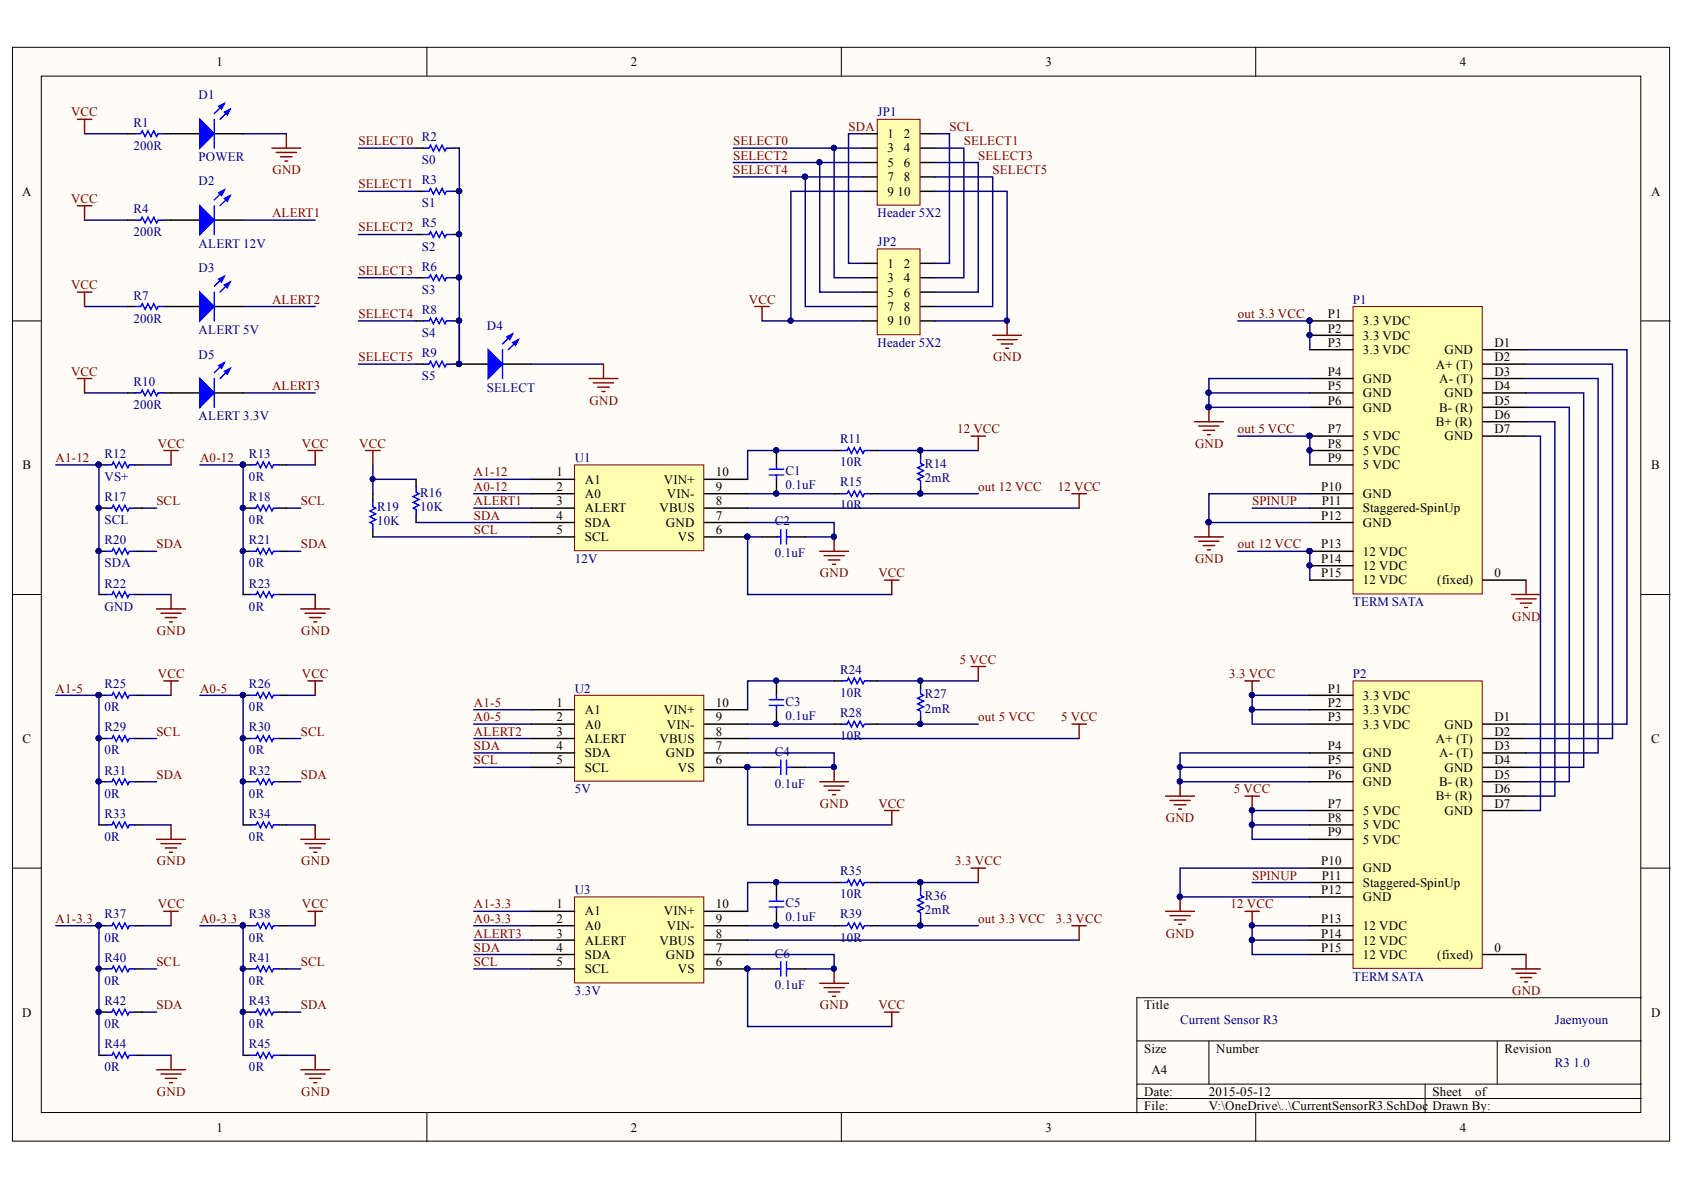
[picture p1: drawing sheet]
<svg xmlns="http://www.w3.org/2000/svg" width="297mm" height="210mm" viewBox="0 0 297 210" stroke-linecap="round" stroke-linejoin="round" font-family="sans-serif">
<defs><g id="words">
<g font-size="2.3">
<text x="38.2" y="11.7">1</text>
<text x="111.3" y="11.7">2</text>
<text x="184.4" y="11.7">3</text>
<text x="257.5" y="11.7">4</text>
<text x="156.5" y="24.3">1</text>
<text x="156.5" y="26.9">3</text>
<text x="156.5" y="29.4">5</text>
<text x="159.4" y="24.3">2</text>
<text x="159.4" y="26.9">4</text>
<text x="159.4" y="29.4">6</text>
<text x="3.9" y="34.5">A</text>
<text x="156.5" y="32">7</text>
<text x="156.5" y="34.5">9</text>
<text x="158.3" y="34.5">10</text>
<text x="159.4" y="32">8</text>
<text x="291.3" y="34.5">A</text>
<text x="156.5" y="47.3">1</text>
<text x="159.4" y="47.3">2</text>
<text x="156.5" y="49.8">3</text>
<text x="156.5" y="52.3">5</text>
<text x="159.4" y="49.8">4</text>
<text x="159.4" y="52.3">6</text>
<text x="156.5" y="54.9">7</text>
<text x="156.5" y="57.4">9</text>
<text x="158.3" y="57.4">10</text>
<text x="159.4" y="54.9">8</text>
<text x="234.2" y="56.1">P1</text>
<text x="234.2" y="58.7">P2</text>
<text x="240.4" y="57.4">3.3 VDC</text>
<text x="240.4" y="59.9">3.3 VDC</text>
<text x="234.2" y="61.2">P3</text>
<text x="240.4" y="62.5">3.3 VDC</text>
<text x="253.3" y="65">A+ (T)</text>
<text x="254.8" y="62.5">GND</text>
<text x="263.6" y="61.2">D1</text>
<text x="263.6" y="63.7">D2</text>
<text x="234.2" y="66.3">P4</text>
<text x="234.2" y="68.8">P5</text>
<text x="234.2" y="71.4">P6</text>
<text x="240.4" y="67.5">GND</text>
<text x="240.4" y="70.1">GND</text>
<text x="253.9" y="67.5">A- (T)</text>
<text x="254.8" y="70.1">GND</text>
<text x="263.6" y="66.3">D3</text>
<text x="263.6" y="68.8">D4</text>
<text x="263.6" y="71.4">D5</text>
<text x="234.2" y="76.4">P7</text>
<text x="240.4" y="72.6">GND</text>
<text x="240.4" y="77.7">5 VDC</text>
<text x="253.3" y="75.2">B+ (R)</text>
<text x="253.9" y="72.6">B- (R)</text>
<text x="254.8" y="77.7">GND</text>
<text x="263.6" y="73.9">D6</text>
<text x="263.6" y="76.4">D7</text>
<text x="4" y="82.8">B</text>
<text x="234.2" y="79">P8</text>
<text x="234.2" y="81.5">P9</text>
<text x="240.4" y="80.2">5 VDC</text>
<text x="240.4" y="82.8">5 VDC</text>
<text x="291.3" y="82.8">B</text>
<text x="98.2" y="84">1</text>
<text x="98.2" y="86.6">2</text>
<text x="98.2" y="89.1">3</text>
<text x="103.2" y="85.3">A1</text>
<text x="103.2" y="87.8">A0</text>
<text x="117.1" y="85.3">VIN+</text>
<text x="117.6" y="87.8">VIN-</text>
<text x="126.3" y="89.1">8</text>
<text x="126.3" y="86.6">9</text>
<text x="126.3" y="84">10</text>
<text x="233" y="86.6">P10</text>
<text x="233.1" y="89.1">P11</text>
<text x="240.4" y="87.8">GND</text>
<text x="98.2" y="91.6">4</text>
<text x="98.2" y="94.2">5</text>
<text x="103.2" y="90.4">ALERT</text>
<text x="103.2" y="92.9">SDA</text>
<text x="103.2" y="95.4">SCL</text>
<text x="116.4" y="90.4">VBUS</text>
<text x="117.5" y="92.9">GND</text>
<text x="119.6" y="95.4">VS</text>
<text x="126.3" y="94.2">6</text>
<text x="126.3" y="91.6">7</text>
<text x="233" y="91.6">P12</text>
<text x="240.4" y="90.4">Staggered-SpinUp</text>
<text x="240.4" y="92.9">GND</text>
<text x="233" y="96.7">P13</text>
<text x="233" y="99.3">P14</text>
<text x="233" y="101.8">P15</text>
<text x="240.4" y="98">12 VDC</text>
<text x="240.4" y="100.5">12 VDC</text>
<text x="263.6" y="101.8">0</text>
<text x="240.4" y="103.1">12 VDC</text>
<text x="253.5" y="103.1">(fixed)</text>
<text x="98.2" y="124.7">1</text>
<text x="103.2" y="126">A1</text>
<text x="117.1" y="126">VIN+</text>
<text x="126.3" y="124.7">10</text>
<text x="234.2" y="122.2">P1</text>
<text x="234.2" y="124.7">P2</text>
<text x="240.4" y="123.4">3.3 VDC</text>
<text x="240.4" y="126">3.3 VDC</text>
<text x="4" y="131">C</text>
<text x="98.2" y="127.2">2</text>
<text x="98.2" y="129.8">3</text>
<text x="103.2" y="128.5">A0</text>
<text x="103.2" y="131">ALERT</text>
<text x="116.4" y="131">VBUS</text>
<text x="117.6" y="128.5">VIN-</text>
<text x="126.3" y="129.8">8</text>
<text x="126.3" y="127.2">9</text>
<text x="234.2" y="127.2">P3</text>
<text x="240.4" y="128.5">3.3 VDC</text>
<text x="253.3" y="131">A+ (T)</text>
<text x="254.8" y="128.5">GND</text>
<text x="263.6" y="127.2">D1</text>
<text x="263.6" y="129.8">D2</text>
<text x="291.3" y="131">C</text>
<text x="98.2" y="132.3">4</text>
<text x="98.2" y="134.8">5</text>
<text x="103.2" y="133.6">SDA</text>
<text x="103.2" y="136.1">SCL</text>
<text x="117.5" y="133.6">GND</text>
<text x="119.6" y="136.1">VS</text>
<text x="126.3" y="134.8">6</text>
<text x="126.3" y="132.3">7</text>
<text x="234.2" y="132.3">P4</text>
<text x="234.2" y="134.8">P5</text>
<text x="234.2" y="137.4">P6</text>
<text x="240.4" y="133.6">GND</text>
<text x="240.4" y="136.1">GND</text>
<text x="253.9" y="133.6">A- (T)</text>
<text x="254.8" y="136.1">GND</text>
<text x="263.6" y="132.3">D3</text>
<text x="263.6" y="134.8">D4</text>
<text x="263.6" y="137.4">D5</text>
<text x="234.2" y="142.5">P7</text>
<text x="240.4" y="138.7">GND</text>
<text x="240.4" y="143.7">5 VDC</text>
<text x="253.3" y="141.2">B+ (R)</text>
<text x="253.9" y="138.7">B- (R)</text>
<text x="254.8" y="143.7">GND</text>
<text x="263.6" y="139.9">D6</text>
<text x="263.6" y="142.5">D7</text>
<text x="234.2" y="145">P8</text>
<text x="234.2" y="147.5">P9</text>
<text x="240.4" y="146.3">5 VDC</text>
<text x="240.4" y="148.8">5 VDC</text>
<text x="233" y="152.6">P10</text>
<text x="233.1" y="155.1">P11</text>
<text x="240.4" y="153.9">GND</text>
<text x="98.2" y="160.2">1</text>
<text x="103.2" y="161.5">A1</text>
<text x="117.1" y="161.5">VIN+</text>
<text x="126.3" y="160.2">10</text>
<text x="233" y="157.7">P12</text>
<text x="240.4" y="156.4">Staggered-SpinUp</text>
<text x="240.4" y="158.9">GND</text>
<text x="98.2" y="162.7">2</text>
<text x="98.2" y="165.4">3</text>
<text x="98.2" y="167.9">4</text>
<text x="103.2" y="164.1">A0</text>
<text x="103.2" y="166.6">ALERT</text>
<text x="116.4" y="166.6">VBUS</text>
<text x="117.6" y="164.1">VIN-</text>
<text x="126.3" y="167.9">7</text>
<text x="126.3" y="165.4">8</text>
<text x="126.3" y="162.7">9</text>
<text x="233" y="162.7">P13</text>
<text x="233" y="165.4">P14</text>
<text x="233" y="167.9">P15</text>
<text x="240.4" y="164.1">12 VDC</text>
<text x="240.4" y="166.6">12 VDC</text>
<text x="263.6" y="167.9">0</text>
<text x="98.2" y="170.4">5</text>
<text x="103.2" y="169.2">SDA</text>
<text x="103.2" y="171.7">SCL</text>
<text x="117.5" y="169.2">GND</text>
<text x="119.6" y="171.7">VS</text>
<text x="126.3" y="170.4">6</text>
<text x="240.4" y="169.2">12 VDC</text>
<text x="253.5" y="169.2">(fixed)</text>
<text x="3.9" y="179.3">D</text>
<text x="201.8" y="178.1">Title</text>
<text x="291.3" y="179.3">D</text>
<text x="201.8" y="185.7">Size</text>
<text x="214.5" y="185.7">Number</text>
<text x="265.4" y="185.7">Revision</text>
<text x="203.1" y="189.5">A4</text>
<text x="201.8" y="193.3">Date:</text>
<text x="201.8" y="195.8">File:</text>
<text x="213.2" y="193.3">2015-05-12</text>
<text x="213.2" y="195.8">V:\OneDrive\..\CurrentSensorR3.SchDoc</text>
<text x="252.7" y="193.3">Sheet</text>
<text x="252.7" y="195.8">Drawn By:</text>
<text x="260.2" y="193.3">of</text>
<text x="38.2" y="199.6">1</text>
<text x="111.3" y="199.6">2</text>
<text x="184.4" y="199.6">3</text>
<text x="257.5" y="199.6">4</text>
</g>
<g font-size="2.3" fill="#000080">
<text x="35" y="17.5">D1</text>
<text x="23.5" y="22.3">R1</text>
<text x="154.8" y="20.5">JP1</text>
<text x="23.5" y="26.4">200R</text>
<text x="35" y="28.4">POWER</text>
<text x="74.4" y="24.9">R2</text>
<text x="74.4" y="28.9">S0</text>
<text x="35" y="32.7">D2</text>
<text x="74.4" y="32.5">R3</text>
<text x="23.5" y="37.5">R4</text>
<text x="23.5" y="41.6">200R</text>
<text x="74.4" y="36.5">S1</text>
<text x="74.4" y="40.1">R5</text>
<text x="154.8" y="38.3">Header 5X2</text>
<text x="35" y="43.7">ALERT 12V</text>
<text x="74.4" y="44.2">S2</text>
<text x="74.4" y="47.8">R6</text>
<text x="154.8" y="43.5">JP2</text>
<text x="23.5" y="52.8">R7</text>
<text x="35" y="48">D3</text>
<text x="74.4" y="51.8">S3</text>
<text x="238.6" y="53.6">P1</text>
<text x="23.5" y="56.9">200R</text>
<text x="35" y="58.9">ALERT 5V</text>
<text x="74.4" y="55.4">R8</text>
<text x="74.4" y="59.4">S4</text>
<text x="85.9" y="58.2">D4</text>
<text x="35" y="63.2">D5</text>
<text x="74.4" y="63">R9</text>
<text x="154.8" y="61.2">Header 5X2</text>
<text x="23.5" y="68.1">R10</text>
<text x="74.4" y="67">S5</text>
<text x="85.9" y="69.1">SELECT</text>
<text x="23.5" y="72.1">200R</text>
<text x="35" y="74.1">ALERT 3.3V</text>
<text x="18.4" y="80.7">R12</text>
<text x="43.9" y="80.7">R13</text>
<text x="101.4" y="81.5">U1</text>
<text x="138.5" y="83.8">C1</text>
<text x="148.2" y="78.2">R11</text>
<text x="148.2" y="82.3">10R</text>
<text x="163.1" y="82.5">R14</text>
<text x="18.4" y="84.8">VS+</text>
<text x="18.4" y="88.3">R17</text>
<text x="43.9" y="84.8">0R</text>
<text x="43.9" y="88.3">R18</text>
<text x="74.1" y="87.6">R16</text>
<text x="138.5" y="86.3">0.1uF</text>
<text x="148.2" y="85.8">R15</text>
<text x="148.2" y="89.9">10R</text>
<text x="163.1" y="85.1">2mR</text>
<text x="18.4" y="92.4">SCL</text>
<text x="18.4" y="96">R20</text>
<text x="43.9" y="92.4">0R</text>
<text x="43.9" y="96">R21</text>
<text x="66.5" y="90.1">R19</text>
<text x="66.5" y="92.7">10K</text>
<text x="74.1" y="90.1">10K</text>
<text x="136.7" y="92.7">C2</text>
<text x="18.4" y="100">SDA</text>
<text x="43.9" y="100">0R</text>
<text x="101.4" y="99.3">12V</text>
<text x="136.7" y="98.2">0.1uF</text>
<text x="18.4" y="103.7">R22</text>
<text x="18.4" y="107.7">GND</text>
<text x="43.9" y="103.7">R23</text>
<text x="43.9" y="107.7">0R</text>
<text x="238.6" y="106.9">TERM SATA</text>
<text x="148.2" y="118.9">R24</text>
<text x="238.6" y="119.6">P2</text>
<text x="18.4" y="121.4">R25</text>
<text x="18.4" y="125.5">0R</text>
<text x="43.9" y="121.4">R26</text>
<text x="43.9" y="125.5">0R</text>
<text x="101.4" y="122.2">U2</text>
<text x="138.5" y="124.4">C3</text>
<text x="148.2" y="122.9">10R</text>
<text x="163.1" y="123.2">R27</text>
<text x="163.1" y="125.7">2mR</text>
<text x="18.4" y="129">R29</text>
<text x="43.9" y="129">R30</text>
<text x="138.5" y="127">0.1uF</text>
<text x="148.2" y="126.5">R28</text>
<text x="148.2" y="130.5">10R</text>
<text x="18.4" y="133.1">0R</text>
<text x="18.4" y="136.6">R31</text>
<text x="43.9" y="133.1">0R</text>
<text x="43.9" y="136.6">R32</text>
<text x="136.7" y="133.3">C4</text>
<text x="18.4" y="140.7">0R</text>
<text x="43.9" y="140.7">0R</text>
<text x="101.4" y="139.9">5V</text>
<text x="136.7" y="138.9">0.1uF</text>
<text x="18.4" y="144.2">R33</text>
<text x="18.4" y="148.3">0R</text>
<text x="43.9" y="144.2">R34</text>
<text x="43.9" y="148.3">0R</text>
<text x="148.2" y="154.4">R35</text>
<text x="18.4" y="162">R37</text>
<text x="43.9" y="162">R38</text>
<text x="101.4" y="157.7">U3</text>
<text x="138.5" y="160">C5</text>
<text x="148.2" y="158.4">10R</text>
<text x="148.2" y="162">R39</text>
<text x="163.1" y="158.7">R36</text>
<text x="163.1" y="161.2">2mR</text>
<text x="18.4" y="166.1">0R</text>
<text x="43.9" y="166.1">0R</text>
<text x="138.5" y="162.5">0.1uF</text>
<text x="148.2" y="166.1">10R</text>
<text x="18.4" y="169.7">R40</text>
<text x="18.4" y="173.7">0R</text>
<text x="43.9" y="169.7">R41</text>
<text x="43.9" y="173.7">0R</text>
<text x="136.7" y="168.9">C6</text>
<text x="238.6" y="173">TERM SATA</text>
<text x="18.4" y="177.3">R42</text>
<text x="43.9" y="177.3">R43</text>
<text x="101.4" y="175.5">3.3V</text>
<text x="136.7" y="174.5">0.1uF</text>
<text x="18.4" y="181.3">0R</text>
<text x="18.4" y="184.9">R44</text>
<text x="43.9" y="181.3">0R</text>
<text x="43.9" y="184.9">R45</text>
<text x="208.2" y="180.6">Current Sensor R3</text>
<text x="274.3" y="180.6">Jaemyoun</text>
<text x="18.4" y="189">0R</text>
<text x="43.9" y="189">0R</text>
<text x="274.3" y="188.2">R3</text>
<text x="277.6" y="188.2">1.0</text>
</g>
<g font-size="2.3" fill="#800000">
<text x="12.5" y="20.5">VCC</text>
<text x="149.7" y="23.1">SDA</text>
<text x="167.5" y="23.1">SCL</text>
<text x="63.2" y="25.6">SELECT0</text>
<text x="129.3" y="25.6">SELECT0</text>
<text x="129.3" y="28.1">SELECT2</text>
<text x="170" y="25.6">SELECT1</text>
<text x="172.5" y="28.1">SELECT3</text>
<text x="12.5" y="35.8">VCC</text>
<text x="48.1" y="30.7">GND</text>
<text x="63.2" y="33.2">SELECT1</text>
<text x="129.3" y="30.7">SELECT4</text>
<text x="175.1" y="30.7">SELECT5</text>
<text x="48" y="38.3">ALERT1</text>
<text x="63.2" y="40.8">SELECT2</text>
<text x="12.5" y="51.1">VCC</text>
<text x="48" y="53.6">ALERT2</text>
<text x="63.2" y="48.5">SELECT3</text>
<text x="132.1" y="53.6">VCC</text>
<text x="63.2" y="56.1">SELECT4</text>
<text x="218.3" y="56.1">out 3.3 VCC</text>
<text x="63.2" y="63.7">SELECT5</text>
<text x="175.2" y="63.7">GND</text>
<text x="12.5" y="66.3">VCC</text>
<text x="48" y="68.8">ALERT3</text>
<text x="104" y="71.4">GND</text>
<text x="168.8" y="76.4">12 VCC</text>
<text x="218.3" y="76.4">out 5 VCC</text>
<text x="9.8" y="81.5">A1-12</text>
<text x="27.8" y="79">VCC</text>
<text x="35.3" y="81.5">A0-12</text>
<text x="53.2" y="79">VCC</text>
<text x="63.4" y="79">VCC</text>
<text x="210.8" y="79">GND</text>
<text x="27.6" y="89.1">SCL</text>
<text x="53.1" y="89.1">SCL</text>
<text x="83.6" y="89.1">ALERT1</text>
<text x="83.6" y="86.6">A0-12</text>
<text x="83.6" y="84">A1-12</text>
<text x="172.5" y="86.6">out 12 VCC</text>
<text x="186.6" y="86.6">12 VCC</text>
<text x="220.9" y="89.1">SPINUP</text>
<text x="83.6" y="94.2">SCL</text>
<text x="83.6" y="91.6">SDA</text>
<text x="27.6" y="96.7">SDA</text>
<text x="53.1" y="96.7">SDA</text>
<text x="144.6" y="101.8">GND</text>
<text x="154.9" y="101.8">VCC</text>
<text x="210.8" y="99.3">GND</text>
<text x="218.3" y="96.7">out 12 VCC</text>
<text x="27.7" y="112">GND</text>
<text x="53.1" y="112">GND</text>
<text x="266.7" y="109.5">GND</text>
<text x="27.8" y="119.6">VCC</text>
<text x="53.2" y="119.6">VCC</text>
<text x="169.3" y="117.1">5 VCC</text>
<text x="216.8" y="119.6">3.3 VCC</text>
<text x="9.8" y="122.2">A1-5</text>
<text x="35.3" y="122.2">A0-5</text>
<text x="83.6" y="124.7">A1-5</text>
<text x="27.6" y="129.8">SCL</text>
<text x="53.1" y="129.8">SCL</text>
<text x="83.6" y="129.8">ALERT2</text>
<text x="83.6" y="127.2">A0-5</text>
<text x="172.5" y="127.2">out 5 VCC</text>
<text x="187.2" y="127.2">5 VCC</text>
<text x="27.6" y="137.4">SDA</text>
<text x="53.1" y="137.4">SDA</text>
<text x="83.6" y="134.8">SCL</text>
<text x="83.6" y="132.3">SDA</text>
<text x="144.6" y="142.5">GND</text>
<text x="154.9" y="142.5">VCC</text>
<text x="217.6" y="139.9">5 VCC</text>
<text x="205.6" y="145">GND</text>
<text x="27.7" y="152.6">GND</text>
<text x="53.1" y="152.6">GND</text>
<text x="168.5" y="152.6">3.3 VCC</text>
<text x="220.9" y="155.1">SPINUP</text>
<text x="27.8" y="160.2">VCC</text>
<text x="53.2" y="160.2">VCC</text>
<text x="83.6" y="160.2">A1-3.3</text>
<text x="217.1" y="160.2">12 VCC</text>
<text x="9.8" y="162.7">A1-3.3</text>
<text x="35.3" y="162.7">A0-3.3</text>
<text x="83.6" y="165.4">ALERT3</text>
<text x="83.6" y="167.9">SDA</text>
<text x="83.6" y="162.7">A0-3.3</text>
<text x="172.5" y="162.7">out 3.3 VCC</text>
<text x="186.3" y="162.7">3.3 VCC</text>
<text x="205.6" y="165.4">GND</text>
<text x="27.6" y="170.4">SCL</text>
<text x="53.1" y="170.4">SCL</text>
<text x="83.6" y="170.4">SCL</text>
<text x="27.6" y="178.1">SDA</text>
<text x="53.1" y="178.1">SDA</text>
<text x="144.6" y="178.1">GND</text>
<text x="154.9" y="178.1">VCC</text>
<text x="266.7" y="175.5">GND</text>
<text x="27.7" y="193.3">GND</text>
<text x="53.1" y="193.3">GND</text>
</g>
</g></defs>
<g fill="#fffcf8" stroke="#000" stroke-width=".18">
<path d="M2.2 8.3h292.3v193h-292.3z"/>
<path d="M7.3 13.4h282.1v182.8h-282.1z"/>
</g>
<g fill="none" stroke="#000" stroke-width=".18">
<path d="M75.3 8.3v5.1M148.4 8.3v5.1M221.5 8.3v5.1M2.2 56.6h5.1M289.5 56.6h5.1M2.2 104.9h5.1M289.5 104.9h5.1M2.2 153.1h5.1M289.5 153.1h5.1M289.5 176h-89v20.3M75.3 196.3v5.1M148.4 196.3v5.1"/>
<path d="M200.5 183.6h89M200.5 191.2h89M200.5 193.8h89M213.2 183.6v7.6M221.5 196.3v5.1M251.4 191.2v5.1M264.1 183.6v7.6"/>
</g>
<g fill="none" stroke="#800000" stroke-width=".25">
<path d="M13.6 21h2.6M13.6 36.3h2.6M14.9 21v2.6M14.9 36.3v2.5M48 26.1h5.1M48.7 26.9h3.6M49.5 27.7h2M50.3 28.4h.5M50.5 23.6v2.5M13.6 51.5h2.6M14.9 51.5v2.6M13.6 66.8h2.6"/>
<path d="M14.9 66.8v2.5M64.5 79.5h2.5M65.8 79.5v2.5M171.3 76.9h2.5M172.6 76.9v2.6M144.6 97.2h5.1M145.3 98h3.6M146.1 98.8h2M146.9 99.5h.5M147.1 94.7v2.5M189.1 87.1h2.5M190.4 87.1v2.5"/>
<path d="M156 102.3h2.6M157.3 102.3v2.6M171.3 117.6h2.5M172.6 117.6v2.5M144.6 137.9h5.1M145.3 138.6h3.6M146.1 139.4h2M147.1 135.3v2.6M189.1 127.7h2.5M190.4 127.7v2.6M208.2 137.9v2.5M219.6 120.1h2.5"/>
<path d="M220.9 120.1v2.5M146.9 140.2h.5M156 143h2.6M157.3 143v2.5M171.3 153.1h2.5M172.6 153.1v2.6M205.6 140.4h5.1M206.4 141.2h3.5M207.1 142h2.1M207.9 142.7h.5M208.2 158.2v2.5M219.6 140.4h2.5"/>
<path d="M220.9 140.4v2.6M144.6 173.4h5.1M145.3 174.2h3.6M146.1 175h2M146.9 175.7h.5M147.1 170.9v2.5M156 178.5h2.6M157.3 178.5v2.6M189.1 163.3h2.5M190.4 163.3v2.5M205.6 160.7h5.1M206.4 161.5h3.5"/>
<path d="M207.1 162.3h2.1M207.9 163h.5M219.6 160.7h2.5M220.9 160.7v2.6"/>
</g>
<g fill="#000080" stroke="#000080" stroke-width=".18">
<circle cx="208.1" cy="158.2" r=".46"/>
<circle cx="208.1" cy="137.8" r=".46"/>
<circle cx="208.1" cy="135.3" r=".46"/>
<circle cx="220.8" cy="122.6" r=".46"/>
<circle cx="220.8" cy="125.1" r=".46"/>
<circle cx="220.8" cy="142.9" r=".46"/>
<circle cx="220.8" cy="145.5" r=".46"/>
<circle cx="220.8" cy="163.2" r=".46"/>
<circle cx="220.8" cy="165.8" r=".46"/>
<circle cx="65.7" cy="84.5" r=".46"/>
<circle cx="147.1" cy="94.7" r=".46"/>
<circle cx="131.8" cy="94.7" r=".47"/>
<circle cx="147.1" cy="135.3" r=".46"/>
<circle cx="131.8" cy="135.3" r=".46"/>
<circle cx="147.1" cy="170.9" r=".46"/>
<circle cx="131.8" cy="170.9" r=".46"/>
</g>
<g fill="none" stroke="#000080" stroke-width=".25">
<path d="M14.9 23.6h7.6M14.9 38.8h7.6M42.9 23.6h7.6M42.9 38.8h12.7M14.9 54.1h7.6M42.9 54.1h12.7M14.9 69.3h7.6M42.9 69.3h12.7M147.1 79.5h-15.2v5M154.8 79.5h17.8M65.8 94.7h27.9M65.8 82v5.1"/>
<path d="M65.8 84.5h7.6M73.4 92.2h20.3M83.6 89.6h10.1M131.9 92.2h15.2v2.5h-5.1M131.9 87.1h15.2M131.9 89.6h58.5M134.4 94.7h-2.5v10.2h25.4M154.8 87.1h17.8M83.6 135.3h10.1M83.6 127.7h10.1M83.6 132.8h10.1M83.6 130.3h10.1"/>
<path d="M131.9 132.8h15.2v2.5h-5.1M131.9 127.7h15.2M131.9 130.3h58.5M134.4 135.3h-2.5v10.2h25.4M147.1 120.1h-15.2v5.1M154.8 127.7h17.8M154.8 120.1h17.8M208.2 135.3h22.8M220.9 125.2v2.5h10.1M231 132.8h-22.8v5.1h22.8M231 122.6h-10.1v2.6h10.1M147.1 155.7h-15.2v5"/>
<path d="M154.8 155.7h17.8M220.9 145.5v2.5h10.1M231 153.1h-22.8v5.1h22.8M231 143h-10.1v2.5h10.1M83.6 163.3h10.1M83.6 168.4h10.1M83.6 170.9h10.1M83.6 165.8h10.1M131.9 168.4h15.2v2.5h-5.1M131.9 163.3h15.2M131.9 165.8h58.5M134.4 170.9h-2.5v10.2h25.4"/>
<path d="M154.8 163.3h17.8M220.9 165.8v2.6h10.1M231 163.3h-10.1v2.5h10.1"/>
</g>
<path d="M238.7 120.1h22.7v50.7h-22.7z" fill="#ffffb0" stroke="#800000" stroke-width=".18"/>
<g fill="none" stroke="#000" stroke-width=".25">
<path d="M231 122.6h7.7M231 125.2h7.7M231 127.7h7.7M231 132.8h7.7M231 135.3h7.7M231 137.9h7.7M261.5 127.7h7.7M261.5 132.8h7.7M261.5 135.3h7.7M261.5 137.9h7.7M261.5 130.3h7.7M231 143h7.7"/>
<path d="M231 145.5h7.7M231 148h7.7M231 153.1h7.7M231 155.7h7.7M231 158.2h7.7M261.5 143h7.7M261.5 140.4h7.7M231 163.3h7.7M231 165.8h7.7M231 168.4h7.7M261.5 168.4h7.7"/>
</g>
<path d="M101.3 82h22.8v15.1h-22.8z" fill="#ffffb0" stroke="#800000" stroke-width=".18"/>
<path d="M93.7 84.5h7.7M93.7 87.1h7.7M93.7 89.6h7.7M93.7 92.2h7.7M93.7 94.7h7.7M124.2 84.5h7.7M124.2 87.1h7.7M124.2 89.6h7.7M124.2 92.2h7.7M124.2 94.7h7.7" fill="none" stroke="#000" stroke-width=".25"/>
<circle cx="131.8" cy="94.7" r=".47" fill="#000080" stroke="#000080" stroke-width=".18"/>
<path d="M101.3 122.6h22.8v15.2h-22.8z" fill="#ffffb0" stroke="#800000" stroke-width=".18"/>
<path d="M93.7 125.2h7.7M93.7 127.7h7.7M93.7 130.3h7.7M93.7 132.8h7.7M93.7 135.3h7.7M124.2 125.2h7.7M124.2 127.7h7.7M124.2 130.3h7.7M124.2 132.8h7.7M124.2 135.3h7.7" fill="none" stroke="#000" stroke-width=".25"/>
<circle cx="131.8" cy="135.3" r=".46" fill="#000080" stroke="#000080" stroke-width=".18"/>
<path d="M101.3 158.2h22.8v15.2h-22.8z" fill="#ffffb0" stroke="#800000" stroke-width=".18"/>
<path d="M30.2 69.3h5.1M37.8 69.3h5.1M93.7 160.7h7.7M93.7 163.3h7.7M93.7 165.8h7.7M93.7 168.4h7.7M93.7 170.9h7.7M124.2 160.7h7.7M124.2 163.3h7.7M124.2 165.8h7.7M124.2 168.4h7.7M124.2 170.9h7.7" fill="none" stroke="#000" stroke-width=".25"/>
<circle cx="131.8" cy="170.9" r=".46" fill="#000080" stroke="#000080" stroke-width=".18"/>
<path d="M35.3 66.8l2.5 2.5-2.5 2.5z" fill="#00f"/>
<path d="M35.3 66.8l2.5 2.5-2.5 2.5zM39.6 64l-1.8 1.8M40.6 65l-1.8 1.8" fill="none" stroke="#00f" stroke-width=".25"/>
<path d="M39.6 65.5l1-.5-.5 1z" fill="#00f"/>
<path d="M39.6 65.5l1-.5-.5 1z" fill="none" stroke="#00f" stroke-width=".25"/>
<path d="M38.6 64.5l1-.5-.5 1z" fill="#00f"/>
<path d="M37.8 66.8v5M38.6 64.5l1-.5-.5 1z" fill="none" stroke="#00f" stroke-width=".25"/>
<path d="M30.2 54.1h5.1M37.8 54.1h5.1" fill="none" stroke="#000" stroke-width=".25"/>
<path d="M35.3 51.5l2.5 2.6-2.5 2.5z" fill="#00f"/>
<path d="M35.3 51.5l2.5 2.6-2.5 2.5zM39.6 48.7l-1.8 1.8M40.6 49.7l-1.8 1.8" fill="none" stroke="#00f" stroke-width=".25"/>
<path d="M39.6 50.3l1-.6-.5 1.1z" fill="#00f"/>
<path d="M39.6 50.3l1-.6-.5 1.1z" fill="none" stroke="#00f" stroke-width=".25"/>
<path d="M38.6 49.2l1-.5-.5 1z" fill="#00f"/>
<path d="M37.8 51.5v5.1M38.6 49.2l1-.5-.5 1z" fill="none" stroke="#00f" stroke-width=".25"/>
<path d="M30.2 38.8h5.1M37.8 38.8h5.1" fill="none" stroke="#000" stroke-width=".25"/>
<path d="M35.3 36.3l2.5 2.5-2.5 2.6z" fill="#00f"/>
<path d="M35.3 36.3l2.5 2.5-2.5 2.6zM39.6 33.5l-1.8 1.8M40.6 34.5l-1.8 1.8" fill="none" stroke="#00f" stroke-width=".25"/>
<path d="M39.6 35l1-.5-.5 1z" fill="#00f"/>
<path d="M39.6 35l1-.5-.5 1z" fill="none" stroke="#00f" stroke-width=".25"/>
<path d="M38.6 34l1-.5-.5 1z" fill="#00f"/>
<path d="M37.8 36.3v5.1M38.6 34l1-.5-.5 1z" fill="none" stroke="#00f" stroke-width=".25"/>
<path d="M30.2 23.6h5.1M37.8 23.6h5.1" fill="none" stroke="#000" stroke-width=".25"/>
<path d="M35.3 21l2.5 2.6-2.5 2.5z" fill="#00f"/>
<path d="M39.6 18.3l-1.8 1.7M40.6 19.3l-1.8 1.7M35.3 21l2.5 2.6-2.5 2.5z" fill="none" stroke="#00f" stroke-width=".25"/>
<path d="M39.6 19.8l1-.5-.5 1z" fill="#00f"/>
<path d="M39.6 19.8l1-.5-.5 1z" fill="none" stroke="#00f" stroke-width=".25"/>
<path d="M38.6 18.8l1-.5-.5 1z" fill="#00f"/>
<g fill="none" stroke="#00f" stroke-width=".25">
<path d="M38.6 18.8l1-.5-.5 1zM23.8 38.8h1l.3-.5 .5 1 .5-1 .5 1 .5-1 .5 1 .3-.5h1M23.8 23.6h1l.3-.5 .5 1 .5-1 .5 1 .5-1 .5 1 .3-.5h1M37.8 21v5.1M23.8 54.1h1l.3-.5 .5 1 .5-1 .5 1 .5-1 .5 1 .3-.5h1M23.8 69.3h1l.3-.5 .5 1 .5-1 .5 1 .5-1 .5 1 .3-.5h1M148.4 79.5h1l.3-.5 .5 1 .5-1 .5 1 .5-1 .5 1 .3-.5h1M18.7 82h1l.3-.5 .5 1 .5-1 .5 1 .5-1 .5 1 .3-.5h1M18.7 89.6h1l.3-.5 .5 1 .5-1 .5 1 .5-1 .5 1 .3-.5h1M18.7 97.2h1l.3-.5 .5 1.1 .5-1.1 .5 1.1 .5-1.1 .5 1.1 .3-.6h1M44.2 82h1l.2-.5 .5 1 .5-1 .6 1 .5-1 .5 1 .2-.5h1M44.2 89.6h1l.2-.5 .5 1 .5-1 .6 1 .5-1 .5 1 .2-.5h1"/>
<path d="M44.2 97.2h1l.2-.5 .5 1.1 .5-1.1 .6 1.1 .5-1.1 .5 1.1 .2-.6h1M65.8 88.4v1l.5 .2-1 .5 1 .5-1 .6 1 .5-1 .5 .5 .2v1M73.4 85.8v1l.5 .3-1 .5 1 .5-1 .5 1 .5-1 .5 .5 .3v1M135.7 82.8h2.5M135.7 83.8h2.5M137 82v.8M137 83.8v.7M137 94.7h.7M137.7 93.4v2.6M138.7 93.4v2.6M138.7 94.7h.8M148.4 87.1h1l.3-.5 .5 1 .5-1 .5 1 .5-1 .5 1 .3-.5h1"/>
<path d="M162.4 80.7v1.1l.5 .2-1 .5 1 .5-1 .5 1 .5-1 .5 .5 .3v1M18.7 104.9h1l.3-.5 .5 1 .5-1 .5 1 .5-1 .5 1 .3-.5h1M44.2 104.9h1l.2-.5 .5 1 .5-1 .6 1 .5-1 .5 1 .2-.5h1M18.7 122.6h1l.3-.5 .5 1.1 .5-1.1 .5 1.1 .5-1.1 .5 1.1 .3-.6h1M18.7 130.3h1l.3-.5 .5 1 .5-1 .5 1 .5-1 .5 1 .3-.5h1M18.7 137.9h1l.3-.5 .5 1 .5-1 .5 1 .5-1 .5 1 .3-.5h1M44.2 122.6h1l.2-.5 .5 1.1 .5-1.1 .6 1.1 .5-1.1 .5 1.1 .2-.6h1M44.2 130.3h1l.2-.5 .5 1 .5-1 .6 1 .5-1 .5 1 .2-.5h1M44.2 137.9h1l.2-.5 .5 1 .5-1 .6 1 .5-1 .5 1 .2-.5h1M135.7 123.4h2.5M135.7 124.4h2.5M137 122.6v.8"/>
<path d="M137 124.4v.8M137 135.3h.7M137.7 134.1v2.5M138.7 134.1v2.5M138.7 135.3h.8M148.4 120.1h1l.3-.5 .5 1 .5-1 .5 1 .5-1 .5 1 .3-.5h1M148.4 127.7h1l.3-.5 .5 1 .5-1 .5 1 .5-1 .5 1 .3-.5h1M162.4 121.4v1l.5 .2-1 .6 1 .5-1 .5 1 .5-1 .5 .5 .2v1.1M18.7 145.5h1l.3-.5 .5 1 .5-1 .5 1 .5-1 .5 1 .3-.5h1M44.2 145.5h1l.2-.5 .5 1 .5-1 .6 1 .5-1 .5 1 .2-.5h1M135.7 159h2.5M135.7 160h2.5"/>
<path d="M137 158.2v.8M137 160v.7M148.4 155.7h1l.3-.5 .5 1 .5-1 .5 1 .5-1 .5 1 .3-.5h1M162.4 156.9v1.1l.5 .2-1 .5 1 .5-1 .5 1 .5-1 .5 .5 .3v1M18.7 163.3h1l.3-.5 .5 1 .5-1 .5 1 .5-1 .5 1 .3-.5h1M18.7 170.9h1l.3-.5 .5 1 .5-1 .5 1 .5-1 .5 1 .3-.5h1M18.7 178.5h1l.3-.5 .5 1 .5-1 .5 1 .5-1 .5 1 .3-.5h1M44.2 163.3h1l.2-.5 .5 1 .5-1 .6 1 .5-1 .5 1 .2-.5h1M44.2 170.9h1l.2-.5 .5 1 .5-1 .6 1 .5-1 .5 1 .2-.5h1M44.2 178.5h1l.2-.5 .5 1 .5-1 .6 1 .5-1 .5 1 .2-.5h1M137 170.9h.7M137.7 169.6v2.6"/>
<path d="M138.7 169.6v2.6M138.7 170.9h.8M148.4 163.3h1l.3-.5 .5 1 .5-1 .5 1 .5-1 .5 1 .3-.5h1M18.7 186.1h1l.3-.5 .5 1.1 .5-1.1 .5 1.1 .5-1.1 .5 1.1 .3-.6h1M44.2 186.1h1l.2-.5 .5 1.1 .5-1.1 .6 1.1 .5-1.1 .5 1.1 .2-.6h1"/>
</g>
<g fill="none" stroke="#000" stroke-width=".25">
<path d="M22.5 38.8h1.3M22.5 23.6h1.3M28.9 38.8h1.3M28.9 23.6h1.3M22.5 54.1h1.3M28.9 54.1h1.3M22.5 69.3h1.3M28.9 69.3h1.3M81 64.2h5.1M88.6 64.2h5.1M137 79.5v2.5M147.1 79.5h1.3"/>
<path d="M153.5 79.5h1.3M162.4 79.5v1.2M17.5 82h1.2M17.5 89.6h1.2M17.5 97.2h1.2M23.8 82h1.3M23.8 89.6h1.3M23.8 97.2h1.3M42.9 82h1.3M42.9 89.6h1.3M42.9 97.2h1.3M49.2 82h1.3"/>
<path d="M49.2 89.6h1.3M49.2 97.2h1.3M65.8 87.1v1.3M65.8 93.4v1.3M73.4 84.5v1.3M73.4 90.9v1.3M134.4 94.7h2.6M137 84.5v2.6M139.5 94.7h2.5M147.1 87.1h1.3M153.5 87.1h1.3M162.4 85.8v1.3"/>
<path d="M17.5 104.9h1.2M23.8 104.9h1.3M42.9 104.9h1.3M49.2 104.9h1.3M17.5 122.6h1.2M17.5 130.3h1.2M17.5 137.9h1.2M23.8 122.6h1.3M23.8 130.3h1.3M23.8 137.9h1.3M42.9 122.6h1.3M42.9 130.3h1.3"/>
<path d="M42.9 137.9h1.3M49.2 122.6h1.3M49.2 130.3h1.3M49.2 137.9h1.3M134.4 135.3h2.6M137 120.1v2.5M137 125.2v2.5M139.5 135.3h2.5M147.1 120.1h1.3M147.1 127.7h1.3M153.5 120.1h1.3M153.5 127.7h1.3"/>
<path d="M162.4 120.1v1.3M162.4 126.5v1.2M17.5 145.5h1.2M23.8 145.5h1.3M42.9 145.5h1.3M49.2 145.5h1.3M137 155.7v2.5M147.1 155.7h1.3M153.5 155.7h1.3M162.4 155.7v1.2M17.5 163.3h1.2M17.5 170.9h1.2"/>
<path d="M17.5 178.5h1.2M23.8 163.3h1.3M23.8 170.9h1.3M23.8 178.5h1.3M42.9 163.3h1.3M42.9 170.9h1.3M42.9 178.5h1.3M49.2 163.3h1.3M49.2 170.9h1.3M49.2 178.5h1.3M134.4 170.9h2.6M137 160.7v2.6"/>
<path d="M139.5 170.9h2.5M147.1 163.3h1.3M153.5 163.3h1.3M162.4 162v1.3M17.5 186.1h1.2M23.8 186.1h1.3M42.9 186.1h1.3M49.2 186.1h1.3"/>
</g>
<g fill="#000080" stroke="#000080" stroke-width=".18">
<circle cx="162.3" cy="79.4" r=".47"/>
<circle cx="162.3" cy="87" r=".47"/>
<circle cx="162.3" cy="120.1" r=".46"/>
<circle cx="162.3" cy="127.7" r=".46"/>
<circle cx="162.3" cy="155.6" r=".46"/>
<circle cx="162.3" cy="163.2" r=".46"/>
<circle cx="136.9" cy="163.2" r=".46"/>
<circle cx="136.9" cy="155.6" r=".46"/>
<circle cx="136.9" cy="127.7" r=".46"/>
<circle cx="136.9" cy="120.1" r=".46"/>
<circle cx="136.9" cy="87" r=".46"/>
<circle cx="136.9" cy="79.4" r=".46"/>
<circle cx="17.4" cy="82" r=".46"/>
<circle cx="17.4" cy="89.6" r=".46"/>
<circle cx="17.4" cy="97.2" r=".46"/>
<circle cx="42.8" cy="82" r=".46"/>
<circle cx="42.8" cy="89.6" r=".46"/>
<circle cx="42.8" cy="97.2" r=".46"/>
<circle cx="17.4" cy="122.6" r=".46"/>
<circle cx="17.4" cy="130.2" r=".46"/>
<circle cx="17.4" cy="137.8" r=".46"/>
<circle cx="42.8" cy="122.6" r=".46"/>
<circle cx="42.8" cy="130.2" r=".46"/>
<circle cx="42.8" cy="137.8" r=".46"/>
<circle cx="17.4" cy="163.2" r=".46"/>
<circle cx="17.4" cy="170.9" r=".46"/>
<circle cx="17.4" cy="178.5" r=".46"/>
<circle cx="42.8" cy="163.2" r=".46"/>
<circle cx="42.8" cy="170.9" r=".46"/>
<circle cx="42.8" cy="178.5" r=".46"/>
<circle cx="81" cy="64.2" r=".47"/>
</g>
<g fill="none" stroke="#000080" stroke-width=".25">
<path d="M93.7 64.2h12.7M9.8 82h7.7v22.9M25.1 82h5.1M25.1 89.6h2.5M25.1 97.2h2.5M35.3 82h7.6v22.9M50.5 82h5.1M50.5 89.6h2.6M50.5 97.2h2.6M83.6 84.5h10.1M83.6 87.1h10.1M25.1 104.9h5.1"/>
<path d="M50.5 104.9h5.1M9.8 122.6h7.7v22.9M25.1 122.6h5.1M25.1 130.3h2.5M25.1 137.9h2.5M35.3 122.6h7.6v22.9M50.5 122.6h5.1M50.5 130.3h2.6M50.5 137.9h2.6M83.6 125.2h10.1M25.1 145.5h5.1M50.5 145.5h5.1"/>
<path d="M9.8 163.3h7.7v22.8M25.1 163.3h5.1M25.1 170.9h2.5M25.1 178.5h2.5M35.3 163.3h7.6v22.8M50.5 163.3h5.1M50.5 170.9h2.6M50.5 178.5h2.6M83.6 160.7h10.1M25.1 186.1h5.1M50.5 186.1h5.1"/>
</g>
<g fill="none" stroke="#800000" stroke-width=".25">
<path d="M28.9 79.5h2.5M30.2 79.5v2.5M54.3 79.5h2.6M55.6 79.5v2.5M27.6 107.4h5.1M28.4 108.2h3.5M29.2 108.9h2M29.9 109.7h.5M30.2 104.9v2.5M53.1 107.4h5M53.8 108.2h3.6M54.6 108.9h2"/>
<path d="M55.3 109.7h.5M55.6 104.9v2.5M28.9 120.1h2.5M30.2 120.1v2.5M54.3 120.1h2.6M55.6 120.1v2.5M27.6 148h5.1M28.4 148.8h3.5M29.2 149.6h2M29.9 150.3h.5M30.2 145.5v2.5M53.1 148h5"/>
<path d="M53.8 148.8h3.6M54.6 149.6h2M55.3 150.3h.5M55.6 145.5v2.5M28.9 160.7h2.5M30.2 160.7v2.6M54.3 160.7h2.6M55.6 160.7v2.6M27.6 188.7h5.1M28.4 189.4h3.5M29.2 190.2h2M29.9 191h.5"/>
<path d="M30.2 186.1v2.6M53.1 188.7h5M53.8 189.4h3.6M54.6 190.2h2M55.3 191h.5M55.6 186.1v2.6"/>
</g>
<path d="M86.1 61.7l2.5 2.5-2.5 2.6z" fill="#00f"/>
<path d="M90.4 58.9l-1.8 1.8M91.4 59.9l-1.7 1.8M86.1 61.7l2.5 2.5-2.5 2.6z" fill="none" stroke="#00f" stroke-width=".25"/>
<path d="M90.4 60.4l1-.5-.5 1z" fill="#00f"/>
<path d="M90.4 60.4l1-.5-.5 1z" fill="none" stroke="#00f" stroke-width=".25"/>
<path d="M89.4 59.4l1-.5-.5 1z" fill="#00f"/>
<path d="M74.7 33.7h1l.2-.5 .5 1.1 .6-1.1 .5 1.1 .5-1.1 .5 1.1 .2-.6h1.1M74.7 26.1h1l.2-.5 .5 1 .6-1 .5 1 .5-1 .5 1 .2-.5h1.1M74.7 41.4h1l.2-.5 .5 1 .6-1 .5 1 .5-1 .5 1 .2-.5h1.1M74.7 49h1l.2-.5 .5 1 .6-1 .5 1 .5-1 .5 1 .2-.5h1.1M74.7 56.6h1l.2-.5 .5 1 .6-1 .5 1 .5-1 .5 1 .2-.5h1.1M89.4 59.4l1-.5-.5 1zM88.6 61.7v5.1" fill="none" stroke="#00f" stroke-width=".25"/>
<g fill="#000080" stroke="#000080" stroke-width=".18">
<circle cx="81" cy="64.2" r=".47"/>
<circle cx="81" cy="33.7" r=".46"/>
<circle cx="81" cy="41.3" r=".46"/>
<circle cx="81" cy="48.9" r=".46"/>
<circle cx="81" cy="56.6" r=".46"/>
</g>
<path d="M73.4 33.7h1.3M73.4 26.1h1.3M79.8 33.7h1.2M79.8 26.1h1.2M73.4 41.4h1.3M73.4 49h1.3M73.4 56.6h1.3M79.8 41.4h1.2M79.8 49h1.2M79.8 56.6h1.2" fill="none" stroke="#000" stroke-width=".25"/>
<path d="M103.9 66.8h5.1M104.7 67.5h3.5M105.4 68.3h2.1M106.2 69.1h.5M106.4 64.2v2.6" fill="none" stroke="#800000" stroke-width=".25"/>
<path d="M63.2 26.1h10.2M63.2 33.7h10.2M81 26.1v38.1M63.2 41.4h10.2M63.2 49h10.2M63.2 56.6h10.2" fill="none" stroke="#000080" stroke-width=".25"/>
<path d="M154.7 21h7.6v15.2h-7.6z" fill="#ffffb0" stroke="#800000" stroke-width=".18"/>
<path d="M152.2 23.6h2.6M152.2 26.1h2.6M152.2 28.7h2.6M152.2 31.2h2.6M152.2 33.7h2.6M162.4 23.6h2.5M162.4 26.1h2.5M162.4 28.7h2.5M162.4 31.2h2.5M162.4 33.7h2.5" fill="none" stroke="#000" stroke-width=".25"/>
<path d="M154.7 43.9h7.6v15.1h-7.6z" fill="#ffffb0" stroke="#800000" stroke-width=".18"/>
<path d="M152.2 46.4h2.6M152.2 49h2.6M152.2 51.5h2.6M152.2 54.1h2.6M152.2 56.6h2.6M162.4 46.4h2.5M162.4 49h2.5M162.4 51.5h2.5M162.4 54.1h2.5M162.4 56.6h2.5M73.4 64.2h1.3M79.8 64.2h1.2" fill="none" stroke="#000" stroke-width=".25"/>
<g fill="none" stroke="#000080" stroke-width=".25">
<path d="M129.3 26.1h17.8M129.3 28.7h15.3M129.3 31.2h12.7M152.2 23.6h-2.5v22.8h2.5M152.2 26.1h-5.1v22.9h5.1M152.2 28.7h-7.6v22.8h7.6M152.2 31.2h-10.2v22.9h10.2M152.2 33.7h-12.7v22.9h12.7M164.9 23.6h2.6v22.8h-2.6M164.9 26.1h5.1v22.9h-5.1M164.9 28.7h7.7v22.8h-7.7M164.9 31.2h10.2v22.9h-10.2"/>
<path d="M164.9 33.7h12.7v22.9h-12.7M81 56.6v7.6M134.4 56.6h5.1M63.2 64.2h10.2M220.9 155.7h10.1"/>
</g>
<g fill="#000080" stroke="#000080" stroke-width=".18">
<circle cx="147.1" cy="26.1" r=".46"/>
<circle cx="144.5" cy="28.6" r=".46"/>
<circle cx="142" cy="31.2" r=".47"/>
<circle cx="139.5" cy="56.6" r=".46"/>
<circle cx="177.6" cy="56.6" r=".46"/>
<circle cx="81" cy="64.2" r=".47"/>
<circle cx="81" cy="56.6" r=".46"/>
</g>
<path d="M133.1 54.1h2.6M134.4 54.1v2.5M175.1 59.1h5.1M175.9 59.9h3.5M177.6 56.6v2.5M176.6 60.7h2.1M177.4 61.4h.5" fill="none" stroke="#800000" stroke-width=".25"/>
<path d="M74.7 64.2h1l.2-.5 .5 1 .6-1 .5 1 .5-1 .5 1 .2-.5h1.1" fill="none" stroke="#00f" stroke-width=".25"/>
<path d="M238.7 54.1h22.7v50.7h-22.7z" fill="#ffffb0" stroke="#800000" stroke-width=".18"/>
<g fill="none" stroke="#000" stroke-width=".25">
<path d="M231 56.6h7.7M231 59.1h7.7M231 61.7h7.7M231 66.8h7.7M231 69.3h7.7M231 71.8h7.7M231 76.9h7.7M231 79.5h7.7M261.5 61.7h7.7M261.5 66.8h7.7M261.5 69.3h7.7M261.5 71.8h7.7"/>
<path d="M261.5 76.9h7.7M261.5 64.2h7.7M261.5 74.4h7.7M231 82h7.7M231 87.1h7.7M231 89.6h7.7M231 92.2h7.7M231 97.2h7.7M231 99.8h7.7M231 102.3h7.7M261.5 102.3h7.7"/>
</g>
<g fill="#000080" stroke="#000080" stroke-width=".18">
<circle cx="231" cy="56.6" r=".46"/>
<circle cx="231" cy="59.1" r=".46"/>
<circle cx="231" cy="76.9" r=".46"/>
<circle cx="231" cy="79.4" r=".46"/>
<circle cx="231" cy="97.2" r=".46"/>
<circle cx="231" cy="99.7" r=".46"/>
<circle cx="213.2" cy="71.8" r=".47"/>
<circle cx="213.2" cy="92.1" r=".46"/>
<circle cx="213.2" cy="69.3" r=".46"/>
</g>
<g fill="none" stroke="#000080" stroke-width=".25">
<path d="M218.3 56.6h12.7v5.1M218.3 76.9h12.7v5.1M231 69.3h-17.8v2.5h17.8M231 66.8h-17.8v2.5M269.2 76.9h2.5v66.1h-2.5M269.2 74.4h5.1v66h-5.1M269.2 71.8h7.6v66.1h-7.6M269.2 69.3h10.1v66h-10.1M269.2 66.8h12.7v66h-12.7M269.2 64.2h15.2v66.1h-15.2M269.2 61.7h17.8v66h-17.8M218.3 97.2h12.7v5.1"/>
<path d="M220.9 89.6h10.1M231 87.1h-17.8v5.1h17.8"/>
</g>
<g fill="none" stroke="#800000" stroke-width=".25">
<path d="M210.7 74.4h5.1M211.5 75.1h3.5M212.2 75.9h2.1M213 76.7h.5M213.2 71.8v2.6M210.7 94.7h5.1M211.5 95.5h3.5M212.2 96.2h2.1M213 97h.5M213.2 92.2v2.5M266.6 104.9h5.1M267.4 105.6h3.6"/>
<path d="M268.2 106.4h2M268.9 107.2h.5M269.2 102.3v2.6M266.6 170.9h5.1M267.4 171.7h3.6M268.2 172.4h2M268.9 173.2h.5M269.2 168.4v2.5"/>
</g>
<use href="#words"/>
</svg>
